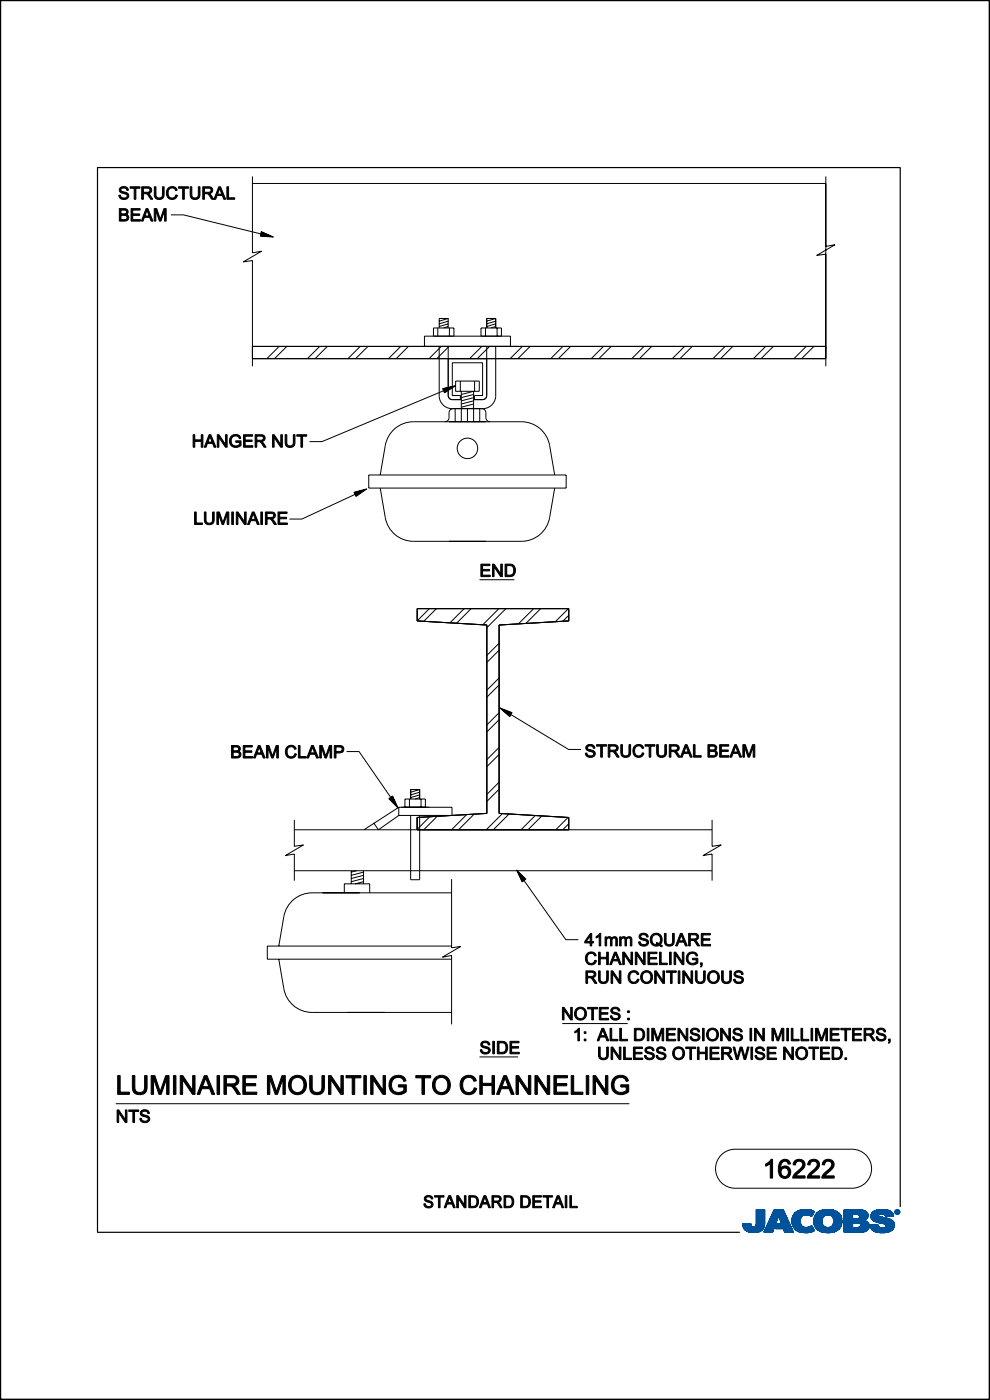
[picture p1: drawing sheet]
<svg xmlns="http://www.w3.org/2000/svg" width="210mm" height="297mm" viewBox="0 0 210 297" stroke-linecap="round" stroke-linejoin="round" font-family="sans-serif">
<path d="M191 256.1v-220.6h-170.3v225.9h136.2M.1 296.6v.3h209.7v-296.8h-209.7v296.8" fill="none" stroke="#000" stroke-width=".25"/>
<g fill="none" stroke="#000" stroke-width=".21">
<path d="M.1 .1h209.8v296.7h-209.8zM53.5 37.4v16.2l2-.3-3.9 2.3 1.9-.3v22.4M53.5 38.9h121.7M175.2 37.4v40.3M36.3 45.6h2.6l17.1 4.2h-.3v-.2l.7 .3-.8-.1v-.4l1.3 .6-1.4-.1v-.6l1.9 .8-2.1-.1 .1-.8 2.6 1.1-2.8-.2 .2-.9M175.2 52.3l1.9-.4-3.9 2.3 2-.3M53.5 73.5h121.7l-.1 2.6h-121.6zM59.2 73.5l-2.6 2.6M60.8 73.5l-2.6 2.6M67.8 73.5l-2.6 2.6M69.4 73.5l-2.6 2.6M76.4 73.5l-2.6 2.6"/>
<path d="M78 73.5l-2.6 2.6M85 73.5l-2.6 2.6M86.6 73.5l-2.6 2.6M90 71.3h18.3v2.2h-18.3zM91.9 71.3v-1.7h4.4v1.7M92.9 69.6v1.7M93.2 73.5v10.7a2.79 2.79 0 0 0 3 2.5M93.6 73.5l-2.6 2.6M95 69.3l-.9 .3M95 68.7l-1.9 .6M95.1 68.1l-2 .6M95.1 73.5v10.4a.87 .87 0 0 0 .8 .9h2"/>
<path d="M95.1 67.6l-1.9 .5M95.1 67.6v2M95.1 67.6h-1.9v2M95.1 76.1h8.1M95.2 73.5l-2.6 2.6M95.3 69.6v1.7M102 71.3v-1.7h4.4v1.7M102.2 73.5l-2.6 2.6M103 69.6v1.7M103.2 73.5v10.4a.87 .87 0 0 1-.8 .9h-1.9M103.8 73.5l-2.6 2.6M105.1 69.3l-1 .3"/>
<path d="M105.1 68.7l-1.9 .6M105.1 68.1l-1.9 .6M105.2 73.5v10.7a2.79 2.79 0 0 1-3.1 2.5M105.2 67.6h-2v2M105.2 67.6v2M105.2 67.6l-2 .5M105.4 69.6l.1 1.7M110.8 73.5l-2.6 2.6M112.4 73.5l-2.6 2.6M119.4 73.5l-2.6 2.6M121 73.5l-2.6 2.6M128 73.5l-2.6 2.6"/>
<path d="M129.6 73.5l-2.6 2.6M136.6 73.5l-2.6 2.6M138.2 73.5l-2.6 2.6M145.2 73.5l-2.6 2.6M146.8 73.5l-2.6 2.6M153.8 73.5l-2.6 2.6M155.4 73.5l-2.6 2.6M162.4 73.5l-2.6 2.6M164 73.5l-2.6 2.6M171 73.5l-2.6 2.6M172.6 73.5l-2.6 2.6M93.9 82.4l.4 .9 2.4-1.5-2.8 .6 .4 .8 1.8-1.2-2.1 .5 .4 .5 1.2-.8-1.4 .3 .2 .4 .8-.5-.8 .2 .1 .2 .3-.2-26.5 11.1h-2.6"/>
<path d="M94.4 89.5a.87 .87 0 0 0 .8-.9v-1a.87 .87 0 0 1 .9-.9h6.1a.87 .87 0 0 1 .9 .9v1a.87 .87 0 0 0 .8 .9M96.6 86.7v2.8M96.6 80.8h5.1v2.2h-5.1zM97.6 80.8v2.2M97.7 84.8v-.9h-1.8v-6.9h6.5v6.9h-1.8v.9M97.9 83v6.5M97.9 83.7l2.6-.7v6.5M99.2 86.7v2.8M100.5 83.7l-2.6 .7M100.5 84.4l-2.6 .6M100.5 85l-2.6 .7M100.5 86.6l-.5 .1"/>
<path d="M100.5 85.7l-2.6 .7M100.7 80.8v2.2M101.8 86.7v2.8M75.1 104.4l.4 .9 2.3-1.6-2.7 .7 .4 .8 1.8-1.3-2.1 .6 .4 .5 1.2-.8-1.4 .3 .2 .4 .7-.5-.7 .2 .1 .2 .2-.2-11.9 5.5h-2.6M78.2 100.8h41.9v2.7h-41.9zM80.7 100.8l1-6.3a6.1 6.1 0 0 1 6-5h22.9a6.1 6.1 0 0 1 6 5l1.1 6.3M80.7 103.5l1 6.3a6.1 6.1 0 0 0 6 5h22.9a6.1 6.1 0 0 0 6-5l1.1-6.3M88.5 129.1h32.1v2.6l-14.7 .9v40l14.7 .8v2.6h-32.1v-2.6l14.8-.8v-40l-14.8-.9zM88.5 131.7l14.8 .9v40l-14.8 .8v2.6M88.5 129.1h32.1v2.6l-14.7 .9v40l14.7 .8v2.6M88.5 129.1v2.6M91.1 129.1l-2.6 2.6"/>
<path d="M92.6 129.1l-2.7 2.7M98.5 129.1l-3.1 3M99.9 129.1l-3.1 3.1M101.7 123h7.4M105.8 129.1l-3.4 3.4M105.9 136.4l-2.6 2.6M105.9 137.9l-2.6 2.6M107.3 129.1l-4 4.1M113.2 129.1l-3.2 3.3M114.7 129.1l-3.2 3.2M120.6 129.1l-2.8 2.8M120.6 130.5l-1.2 1.3"/>
<path d="M73.5 159.4h2.7l7.1 10.3-.2-.2 .1-.1 .3 .7-.6-.6 .3-.3 .6 1.3-1-1 .5-.5 .8 1.9-1.5-1.5 .7-.5 1.1 2.5-1.9-2 .8-.5M105.9 143.8l-2.6 2.6M105.9 151.2l-2.6 2.6M105.9 158.6l-2.6 2.6M105.9 145.3l-2.6 2.6M105.9 152.7l-2.6 2.6M108.1 152l.5-.8-2.6-1 2.1 1.8 .4-.8-2-.7 1.6 1.4 .2-.6-1.4-.5 1.1 .9 .2-.4-.8-.3 .6 .5v-.2l-.2-.1 12.8 7.8h2.7M62.4 176h88.6M62.4 173.9v5.6l2-.3-3.9 2.3 1.9-.3v5.6M84.6 173l-4.3 3-1-1.4M84.6 171.3l-7.4 4.7M84.6 171.3v1.7"/>
<path d="M84.6 171.3h11.3v1.7h-11.3M85.9 171.2v-1.7h4.3v1.7M86.8 169.5l.1 1.7M87.1 173v13.6h1.9v-13.6M89 169.2l-1 .3M89 168.6l-1.9 .6M89 168.1l-1.9 .5M89 167.5h-1.9v2M89 167.5v2M89 167.5l-1.9 .6M89.3 169.5v1.7M91.2 173.3l-2.7 2.6"/>
<path d="M92.7 173.2l-2.8 2.8M99 172.8l-3.2 3.2M100.6 172.7l-3.3 3.3M105.9 165.9l-2.6 2.6M105.9 160l-2.6 2.7M105.9 167.4l-2.6 2.6M106.6 172.6l-3.5 3.4M108 172.7l-3.4 3.3M113.5 173l-3 3M114.9 173.1l-2.9 2.9M120.5 173.4l-2.6 2.6M120.6 174.8l-1.2 1.2"/>
<path d="M151 173.9v5.6l2-.3-3.9 2.3 1.9-.3v5.6M62.4 184.7h88.6M73 189.4v-1.9h5.4v1.9M74.5 184.7v2.8M75.7 184.7l-1.2 .3M77.1 184.7v2.8M77.1 185l-2.6 .7M77.1 185.7l-2.6 .7M77.1 186.4l-2.6 .6M77.2 187l-1.8 .5M95.8 189.4h-29.6a6.1 6.1 0 0 0-6 5.1l-1.1 6.2M95.8 186.5v14.6l1.9-.3-3.8 2.3 1.9-.4v14.6"/>
<path d="M110.8 187.1l.8-.6-2-2 1.2 2.6 .6-.6-1.5-1.5 .9 2 .4-.5-1-1 .6 1.2 .3-.2-.6-.6 .3 .7 .2-.2-.3-.2 9.3 13.1h2.7M59.1 203.5l1.1 6.2a6.1 6.1 0 0 0 6 5.1h29.6M95.8 200.7h-39.1v2.8h39.1M119.3 217.1h13.9M24.6 234.1h108.9M101.7 224.2h8.2M153 245l1.3-.9 1.6-.3h24.8a4.1 4.1 0 0 1 4.2 4.1 4.1 4.1 0 0 1-4.2 4.2h-24.8a4.1 4.1 0 0 1-3.8-2.6 4.1 4.1 0 0 1 .9-4.5z"/>
<circle cx="99.2" cy="95.1" r="2.17"/>
</g>
<g fill="#000" stroke="#000" stroke-width=".21">
<path d="M32.7 39.6h.4v1.6a.71 .71 0 0 0 .7 .8 .71 .71 0 0 0 .7-.8v-1.6h.3v1.6a1.05 1.05 0 0 1-1 1.1 1.05 1.05 0 0 1-1.1-1.1z" fill-rule="evenodd"/>
<path d="M40.3 39.6h.4v1.6a.71 .71 0 0 0 .7 .8 .71 .71 0 0 0 .7-.8v-1.6h.3v1.6a1.05 1.05 0 0 1-1 1.1 1.05 1.05 0 0 1-1.1-1.1z" fill-rule="evenodd"/>
<path d="M25.6 39.8a1.04 1.04 0 0 1 1.6 .6h-.3a.63 .63 0 0 0-.6-.5 .63 .63 0 0 0-.6 .5l.3 .2a1.05 1.05 0 0 1 1.3 1.1 1.11 1.11 0 0 1-1.2 .6 1.11 1.11 0 0 1-.9-.9h.3a.72 .72 0 0 0 .7 .6 .72 .72 0 0 0 .8-.6l-.4-.3a.98 .98 0 0 1-1.2-1.2z" fill-rule="evenodd"/>
<path d="M25.3 44.3v2.6h1a.75 .75 0 0 0 .9-.5 .75 .75 0 0 0-.4-.9 .67 .67 0 0 0 .3-.9 .67 .67 0 0 0-.8-.3zM25.7 44.6h.5a.44 .44 0 0 1 .6 .1 .44 .44 0 0 1-.1 .6l-1 .1zM25.7 45.7h.6a.49 .49 0 0 1 .7 .4 .49 .49 0 0 1-.7 .5h-.6z" fill-rule="evenodd"/>
<path d="M27.8 44.3h1.9v.3h-1.5v.8h1.4v.3h-1.4v.9h1.6v.3h-2z" fill-rule="evenodd"/>
<path d="M27.6 39.6h2.1v.3h-.9v2.4h-.3v-2.4h-.9z" fill-rule="evenodd"/>
<path d="M31 44.3l-1 2.6h.3l.3-.8h1.1l.4 .8h.4l-1.1-2.6zM31.2 44.5l.4 1.3h-.9z" fill-rule="evenodd"/>
<path d="M30.1 39.6v2.7h.3v-1.2h.4a.81 .81 0 0 1 .8 .6l.4 .6h.4l-1-1.2a.74 .74 0 0 0 .8-.9 .74 .74 0 0 0-1-.6zM30.4 39.9h.8a.46 .46 0 0 1 .6 .5 .46 .46 0 0 1-.6 .4h-.8z" fill-rule="evenodd"/>
<path d="M32.7 44.3h.5l.8 2.2 .8-2.2h.4v2.6h-.3v-2.2l-.8 2.2h-.3l-.7-2.2v2.2h-.4z" fill-rule="evenodd"/>
<path d="M35.7 39.9a1.15 1.15 0 0 1 1.9 .4l-.4 .1a.87 .87 0 0 0-1.1-.4 .87 .87 0 0 0-.4 1.1 .82 .82 0 0 0 .7 .9 .82 .82 0 0 0 .9-.7l.3 .1a1.22 1.22 0 0 1-1.5 .9 1.22 1.22 0 0 1-.8-1.6z" fill-rule="evenodd"/>
<path d="M37.9 39.6h2.1v.3h-.9v2.4h-.4v-2.4h-.8z" fill-rule="evenodd"/>
<path d="M43 39.6v2.7h.4v-1.2h.4a.81 .81 0 0 1 .8 .6l.3 .6h.4l-.9-1.2a.74 .74 0 0 0 .7-.9 .74 .74 0 0 0-.9-.6zM43.4 39.9h.8a.46 .46 0 0 1 .6 .5 .46 .46 0 0 1-.7 .4h-.7z" fill-rule="evenodd"/>
<path d="M46.4 39.6l-1 2.7h.4l.2-.8h1.2l.3 .8h.4l-1.1-2.7zM46.6 39.9l.4 1.3h-.9z" fill-rule="evenodd"/>
<path d="M48.1 39.6h.4v2.4h1.3v.3h-1.7z" fill-rule="evenodd"/>
<path d="M41 92.2h.3v1.1h1.4v-1.1h.3v2.7h-.3v-1.3h-1.4v1.3h-.3z" fill-rule="evenodd"/>
<path d="M44.4 92.2l-1.1 2.7h.4l.3-.8h1.1l.3 .8h.4l-1.1-2.7zM44.5 92.5l.5 1.3h-.9z" fill-rule="evenodd"/>
<path d="M46.1 92.2h.3l1.4 2.1v-2.1h.4v2.7h-.4l-1.4-2.1v2.1h-.3z" fill-rule="evenodd"/>
<path d="M49.1 92.5a1.21 1.21 0 0 1 2 .5l-.3 .1a.96 .96 0 0 0-1.4-.5 .96 .96 0 0 0-.3 1.4 1.05 1.05 0 0 0 1.7 .3v-.5h-.8v-.3h1.1v1a1.43 1.43 0 0 1-2.1 0 1.43 1.43 0 0 1 .1-2z" fill-rule="evenodd"/>
<path d="M51.7 92.2h1.9v.3h-1.6v.8h1.5v.4h-1.5v.9h1.6v.3h-1.9z" fill-rule="evenodd"/>
<path d="M54.1 92.2v2.7h.4v-1.2h.4a.81 .81 0 0 1 .8 .6l.3 .6h.4l-.9-1.2a.74 .74 0 0 0 .7-.9 .74 .74 0 0 0-.9-.6zM54.5 92.5h.8a.46 .46 0 0 1 .6 .5 .46 .46 0 0 1-.7 .4h-.7z" fill-rule="evenodd"/>
<path d="M57.8 92.2h.4l1.4 2.1v-2.1h.3v2.7h-.4l-1.4-2.1v2.1h-.3z" fill-rule="evenodd"/>
<path d="M60.5 92.2h.3v1.6a.71 .71 0 0 0 .7 .8 .71 .71 0 0 0 .7-.8v-1.6h.4v1.6a1.05 1.05 0 0 1-1.1 1.1 1.05 1.05 0 0 1-1-1.1z" fill-rule="evenodd"/>
<path d="M63 92.2h2.1v.3h-.9v2.4h-.4v-2.4h-.8z" fill-rule="evenodd"/>
<path d="M41.3 108.6h.3v2.3h1.3v.4h-1.6z" fill-rule="evenodd"/>
<path d="M43.3 108.6h.4v1.5a.71 .71 0 0 0 .7 .9 .71 .71 0 0 0 .7-.9v-1.5h.3v1.5a1.05 1.05 0 0 1-1 1.2 1.05 1.05 0 0 1-1.1-1.2z" fill-rule="evenodd"/>
<path d="M46 108.6h.5l.8 2.3 .8-2.3h.4v2.7h-.3v-2.3l-.8 2.3h-.3l-.8-2.3v2.3h-.3z" fill-rule="evenodd"/>
<path d="M49.2 108.6h.3v2.7h-.3z" fill-rule="evenodd"/>
<path d="M50.1 108.6h.4l1.4 2.1v-2.1h.3v2.7h-.3l-1.4-2.1v2.1h-.4z" fill-rule="evenodd"/>
<path d="M53.5 108.6l-1 2.7h.4l.3-.8h1.1l.3 .8h.4l-1.1-2.7zM53.7 108.9l.5 1.3h-.9z" fill-rule="evenodd"/>
<path d="M55.3 108.6h.4v2.7h-.4z" fill-rule="evenodd"/>
<path d="M56.3 108.6v2.7h.4v-1.2h.4a.81 .81 0 0 1 .7 .6l.4 .6h.4l-.9-1.2a.74 .74 0 0 0 .7-.9 .74 .74 0 0 0-.9-.6zM56.7 108.9h.8a.46 .46 0 0 1 .6 .5 .46 .46 0 0 1-.7 .4h-.7z" fill-rule="evenodd"/>
<path d="M59 108.6h1.9v.3h-1.6v.8h1.5v.3h-1.5v.9h1.7v.4h-2z" fill-rule="evenodd"/>
<path d="M102 119.7h1.9v.3h-1.5v.8h1.4v.3h-1.4v.9h1.6v.3h-2z" fill-rule="evenodd"/>
<path d="M104.5 119.7h.3l1.4 2.1v-2.1h.4v2.6h-.4l-1.4-2.1v2.1h-.3z" fill-rule="evenodd"/>
<path d="M107.1 119.7v2.6h1a1.33 1.33 0 0 0 1.2-1.3 1.33 1.33 0 0 0-1.2-1.3zM107.5 120h.5a1.02 1.02 0 0 1 1 1 1.02 1.02 0 0 1-.9 1h-.6z" fill-rule="evenodd"/>
<path d="M61 158.4a1.15 1.15 0 0 1 1.8 .5l-.3 .1a.87 .87 0 0 0-1.2-.5 .87 .87 0 0 0-.4 1.2 .82 .82 0 0 0 .7 .8 .82 .82 0 0 0 .9-.6l.4 .1a1.22 1.22 0 0 1-1.6 .8 1.22 1.22 0 0 1-.7-1.6z" fill-rule="evenodd"/>
<path d="M124.5 158.1a1.04 1.04 0 0 1 1.7 .6h-.3a.63 .63 0 0 0-.7-.5 .63 .63 0 0 0-.6 .6l.4 .2a1.05 1.05 0 0 1 1.2 1.1 1.11 1.11 0 0 1-1.1 .6 1.11 1.11 0 0 1-.9-.9l.3-.1a.72 .72 0 0 0 .7 .7 .72 .72 0 0 0 .7-.6l-.4-.3a.98 .98 0 0 1-1.1-1.2z" fill-rule="evenodd"/>
<path d="M131.7 158h.3v1.5a.71 .71 0 0 0 .7 .9 .71 .71 0 0 0 .7-.9v-1.5h.4v1.5a1.05 1.05 0 0 1-1.1 1.2 1.05 1.05 0 0 1-1-1.2z" fill-rule="evenodd"/>
<path d="M134.7 158.2a1.15 1.15 0 0 1 1.8 .5l-.3 .1a.87 .87 0 0 0-1.2-.5 .87 .87 0 0 0-.4 1.2 .82 .82 0 0 0 .7 .9 .82 .82 0 0 0 .9-.7l.4 .1a1.22 1.22 0 0 1-1.6 .8 1.22 1.22 0 0 1-.7-1.6z" fill-rule="evenodd"/>
<path d="M139.3 158h.3v1.5a.71 .71 0 0 0 .7 .9 .71 .71 0 0 0 .7-.9v-1.5h.4v1.5a1.05 1.05 0 0 1-1.1 1.2 1.05 1.05 0 0 1-1-1.2z" fill-rule="evenodd"/>
<path d="M49.1 158.2v2.6h1a.75 .75 0 0 0 .9-.5 .75 .75 0 0 0-.4-.9 .67 .67 0 0 0 .3-.9 .67 .67 0 0 0-.8-.3zM49.5 158.5h.5a.44 .44 0 0 1 .5 .1 .44 .44 0 0 1 0 .6l-1 .1zM49.5 159.6h.6a.49 .49 0 0 1 .6 .4 .49 .49 0 0 1-.6 .5h-.6z" fill-rule="evenodd"/>
<path d="M51.6 158.2h1.9v.3h-1.6v.8h1.5v.3h-1.5v.9h1.7v.3h-2z" fill-rule="evenodd"/>
<path d="M54.8 158.2l-1 2.6h.3l.3-.8h1.1l.3 .8h.4l-1-2.6zM55 158.4l.4 1.3h-.9z" fill-rule="evenodd"/>
<path d="M56.5 158.2h.5l.8 2.2 .8-2.2h.4v2.6h-.3v-2.2l-.8 2.2h-.3l-.7-2.2v2.2h-.4z" fill-rule="evenodd"/>
<path d="M63.3 158.2h.3v2.3h1.3v.3h-1.6z" fill-rule="evenodd"/>
<path d="M66.1 158.2l-1 2.6h.3l.3-.8h1.1l.4 .8h.4l-1.1-2.6zM66.3 158.4l.4 1.3h-.9z" fill-rule="evenodd"/>
<path d="M67.8 158.2h.5l.8 2.2 .8-2.2h.5v2.6h-.4v-2.2l-.8 2.2h-.3l-.7-2.2v2.2h-.4z" fill-rule="evenodd"/>
<path d="M70.9 158.2v2.6h.4v-1.1h.6a.81 .81 0 0 0 1-.8 .81 .81 0 0 0-1-.7zM71.3 158.5h.6a.49 .49 0 0 1 .7 .4 .49 .49 0 0 1-.6 .5h-.7z" fill-rule="evenodd"/>
<path d="M126.5 158h2.1v.3h-.8v2.3h-.4v-2.3h-.9z" fill-rule="evenodd"/>
<path d="M129 158v2.6h.4v-1.2h.4a.81 .81 0 0 1 .8 .7l.3 .5h.4l-.9-1.2a.74 .74 0 0 0 .7-.8 .74 .74 0 0 0-.9-.6zM129.4 158.3h.8a.46 .46 0 0 1 .6 .5 .46 .46 0 0 1-.7 .3h-.7z" fill-rule="evenodd"/>
<path d="M136.8 158h2.1v.3h-.9v2.3h-.3v-2.3h-.9z" fill-rule="evenodd"/>
<path d="M142 158v2.6h.3v-1.2h.4a.81 .81 0 0 1 .8 .7l.4 .5h.4l-1-1.2a.74 .74 0 0 0 .8-.8 .74 .74 0 0 0-1-.6zM142.3 158.3h.9a.46 .46 0 0 1 .5 .5 .46 .46 0 0 1-.6 .3h-.8z" fill-rule="evenodd"/>
<path d="M145.4 158l-1.1 2.6h.4l.3-.8h1.1l.3 .8h.4l-1.1-2.6zM145.5 158.3l.5 1.2h-.9z" fill-rule="evenodd"/>
<path d="M147.1 158h.3v2.3h1.3v.3h-1.6z" fill-rule="evenodd"/>
<path d="M150.2 158v2.6h1a.75 .75 0 0 0 .9-.4 .75 .75 0 0 0-.4-1 .67 .67 0 0 0 .3-.8 .67 .67 0 0 0-.8-.4zM150.5 158.3h.5a.44 .44 0 0 1 .6 .1 .44 .44 0 0 1-.1 .6l-1 .1zM150.5 159.4h.6a.49 .49 0 0 1 .7 .4 .49 .49 0 0 1-.6 .5h-.7z" fill-rule="evenodd"/>
<path d="M152.7 158h1.9v.3h-1.6v.8h1.5v.3h-1.5v.9h1.6v.3h-1.9z" fill-rule="evenodd"/>
<path d="M155.8 158l-1 2.6h.4l.3-.8h1.1l.3 .8h.4l-1.1-2.6zM156 158.3l.5 1.2h-.9z" fill-rule="evenodd"/>
<path d="M157.6 158h.5l.8 2.2 .7-2.2h.5v2.6h-.3v-2.2l-.8 2.2h-.3l-.8-2.2v2.2h-.3z" fill-rule="evenodd"/>
<path d="M135.8 198.2a1.04 1.04 0 0 1 1.7 .6h-.3a.63 .63 0 0 0-.7-.5 .63 .63 0 0 0-.6 .5l.4 .2a1.05 1.05 0 0 1 1.2 1.1 1.11 1.11 0 0 1-1.1 .6 1.11 1.11 0 0 1-.9-.9h.3a.72 .72 0 0 0 .7 .6 .72 .72 0 0 0 .7-.6l-.4-.3a.98 .98 0 0 1-1.1-1.2z" fill-rule="evenodd"/>
<path d="M140.9 198h.4v1.5a.71 .71 0 0 0 .7 .9 .71 .71 0 0 0 .7-.9v-1.5h.3v1.6a1.05 1.05 0 0 1-1 1.1 1.05 1.05 0 0 1-1.1-1.1z" fill-rule="evenodd"/>
<path d="M119.3 213.7h.4l1.4 2.1v-2.1h.3v2.7h-.4l-1.4-2.1v2.1h-.3z" fill-rule="evenodd"/>
<path d="M122.2 214a1.34 1.34 0 0 0 0 2.1 1.34 1.34 0 0 0 2-.3 1.33 1.33 0 0 0-.2-1.8 1.33 1.33 0 0 0-1.8 0zM122.5 214.2a.99 .99 0 0 1 1.6 .8 .99 .99 0 0 1-1.6 .8l-.3-.7z" fill-rule="evenodd"/>
<path d="M123.9 218.9v.4h.4v-.4zM123.9 220.4v.4h.4v-.4z" fill-rule="evenodd"/>
<path d="M124.3 206v2.6h.3v-1.2h.4a.81 .81 0 0 1 .8 .7l.4 .5h.4l-.9-1.2a.74 .74 0 0 0 .7-.8 .74 .74 0 0 0-.9-.6zM124.6 206.3h.9a.46 .46 0 0 1 .5 .5 .46 .46 0 0 1-.6 .3h-.8z" fill-rule="evenodd"/>
<path d="M125.2 198l-1.2 1.7v.3h1.2v.7h.3v-.7h.4v-.3h-.4v-1.7zM125.2 198.5v1.2h-.8z" fill-rule="evenodd"/>
<path d="M124.7 213.7h2.1v.3h-.9v2.4h-.4v-2.4h-.8z" fill-rule="evenodd"/>
<path d="M124.6 202.2a1.15 1.15 0 0 1 1.9 .5l-.4 .1a.87 .87 0 0 0-1.1-.5 .87 .87 0 0 0-.4 1.2 .82 .82 0 0 0 .7 .9 .82 .82 0 0 0 .9-.7l.3 .1a1.22 1.22 0 0 1-1.5 .8 1.22 1.22 0 0 1-.8-1.6z" fill-rule="evenodd"/>
<path d="M127 202h.3v1.1h1.4v-1.1h.3v2.6h-.3v-1.2h-1.4v1.2h-.3z" fill-rule="evenodd"/>
<path d="M127.1 213.7h1.9v.3h-1.5v.8h1.4v.3h-1.4v.9h1.6v.4h-2z" fill-rule="evenodd"/>
<path d="M126.5 198.7l.7-.7h.2v2.7h-.3v-2.1l-.6 .4z" fill-rule="evenodd"/>
<path d="M128.4 198.8h.2v.2a.65 .65 0 0 1 1.2 0 .63 .63 0 0 1 .7-.3 .63 .63 0 0 1 .5 .7v1.3h-.4v-1.2a.43 .43 0 0 0-.4-.5 .43 .43 0 0 0-.4 .6v1.1h-.3v-1.3a.44 .44 0 0 0-.6-.4 .44 .44 0 0 0-.2 .7v1h-.3z" fill-rule="evenodd"/>
<path d="M127 206h.3v1.5a.71 .71 0 0 0 .7 .9 .71 .71 0 0 0 .7-.9v-1.5h.3v1.5a1.05 1.05 0 0 1-1 1.2 1.05 1.05 0 0 1-1-1.2z" fill-rule="evenodd"/>
<path d="M130.4 202l-1.1 2.6h.4l.3-.8h1.1l.3 .8h.4l-1.1-2.6zM130.5 202.3l.5 1.3h-.9z" fill-rule="evenodd"/>
<path d="M129.8 213.9a1.04 1.04 0 0 1 1.7 .6h-.3a.63 .63 0 0 0-.7-.5 .63 .63 0 0 0-.6 .5l.4 .2a1.05 1.05 0 0 1 1.2 1.1 1.11 1.11 0 0 1-1.1 .6 1.11 1.11 0 0 1-.9-.9h.3a.72 .72 0 0 0 .7 .6 .72 .72 0 0 0 .7-.6l-.4-.3a.98 .98 0 0 1-1.1-1.2z" fill-rule="evenodd"/>
<path d="M129.6 206h.4l1.4 2v-2h.3v2.6h-.4l-1.3-2.1v2.1h-.4z" fill-rule="evenodd"/>
<path d="M131.4 198.8h.3v.2a.65 .65 0 0 1 1.1 0 .63 .63 0 0 1 .8-.3 .63 .63 0 0 1 .4 .7v1.3h-.3v-1.2a.43 .43 0 0 0-.5-.5 .43 .43 0 0 0-.3 .6v1.1h-.3v-1.3a.44 .44 0 0 0-.6-.4 .44 .44 0 0 0-.2 .7v1h-.4z" fill-rule="evenodd"/>
<path d="M132.1 202h.3l1.4 2.1v-2.1h.4v2.6h-.4l-1.4-2v2h-.3z" fill-rule="evenodd"/>
<path d="M133.1 214.4v.4h.4v-.4zM133.1 216v.4h.4v-.4z" fill-rule="evenodd"/>
<path d="M134.8 202h.3l1.4 2.1v-2.1h.3v2.6h-.3l-1.4-2v2h-.3z" fill-rule="evenodd"/>
<path d="M133.7 206.2a1.15 1.15 0 0 1 1.8 .5l-.3 .1a.87 .87 0 0 0-1.2-.5 .87 .87 0 0 0-.4 1.2 .82 .82 0 0 0 .7 .8 .82 .82 0 0 0 .9-.6l.4 .1a1.22 1.22 0 0 1-1.6 .8 1.22 1.22 0 0 1-.8-1.6z" fill-rule="evenodd"/>
<path d="M136.2 206.3a1.34 1.34 0 0 0 .1 2 1.34 1.34 0 0 0 2-.3 1.33 1.33 0 0 0-.3-1.8 1.33 1.33 0 0 0-1.8 .1zM136.5 206.5a.99 .99 0 0 1 1.6 .8 .99 .99 0 0 1-1.6 .8l-.2-.8z" fill-rule="evenodd"/>
<path d="M137.4 202h2v.3h-1.6v.8h1.5v.3h-1.5v.9h1.6v.3h-2z" fill-rule="evenodd"/>
<path d="M138.9 206h.3l1.4 2v-2h.4v2.6h-.4l-1.4-2.1v2.1h-.3z" fill-rule="evenodd"/>
<path d="M139.9 202h.3v2.3h1.3v.3h-1.6z" fill-rule="evenodd"/>
<path d="M138.4 198.3a1.37 1.37 0 0 0-.3 1.8 1.37 1.37 0 0 0 1.7 .4l.6 .4 .1-.3-.4-.2a1.36 1.36 0 0 0 .1-1.9 1.36 1.36 0 0 0-1.8-.2zM138.5 198.5a1.01 1.01 0 0 1 1.4 .1 1.01 1.01 0 0 1 .1 1.4l-.2 .2-.5-.3-.1 .3 .3 .1a1.03 1.03 0 0 1-1.1-.3 1.03 1.03 0 0 1 0-1.2z" fill-rule="evenodd"/>
<path d="M142 202h.4v2.6h-.4z" fill-rule="evenodd"/>
<path d="M141.3 206h2.1v.3h-.8v2.3h-.4v-2.3h-.9z" fill-rule="evenodd"/>
<path d="M143 202h.3l1.4 2.1v-2.1h.4v2.6h-.4l-1.4-2v2h-.3z" fill-rule="evenodd"/>
<path d="M144.3 198l-1 2.7h.4l.3-.8h1.1l.3 .8h.4l-1.1-2.7zM144.5 198.3l.5 1.3h-.9z" fill-rule="evenodd"/>
<path d="M143.9 206h.3v2.6h-.3z" fill-rule="evenodd"/>
<path d="M144.8 206h.4l1.4 2v-2h.3v2.6h-.3l-1.4-2.1v2.1h-.4z" fill-rule="evenodd"/>
<path d="M146.1 198v2.7h.3v-1.2h.4a.81 .81 0 0 1 .8 .6l.4 .6h.4l-1-1.2a.74 .74 0 0 0 .8-.9 .74 .74 0 0 0-.9-.6zM146.4 198.3h.9a.46 .46 0 0 1 .5 .5 .46 .46 0 0 1-.6 .4h-.8z" fill-rule="evenodd"/>
<path d="M146.7 218.3a1.04 1.04 0 0 1 1.7 .6h-.3a.63 .63 0 0 0-.7-.5 .63 .63 0 0 0-.6 .5l.4 .3a1.05 1.05 0 0 1 1.2 1.1 1.11 1.11 0 0 1-1.1 .5 1.11 1.11 0 0 1-.9-.8l.3-.1a.72 .72 0 0 0 .7 .6 .72 .72 0 0 0 .7-.5l-.4-.3a.98 .98 0 0 1-1.1-1.2z" fill-rule="evenodd"/>
<path d="M146 202.2a1.21 1.21 0 0 1 2 .5l-.3 .1a.96 .96 0 0 0-1.4-.4 .96 .96 0 0 0-.3 1.3 1.05 1.05 0 0 0 1.7 .4v-.5h-.8v-.3h1.1v1a1.43 1.43 0 0 1-2.1 0 1.43 1.43 0 0 1 .1-2.1z" fill-rule="evenodd"/>
<path d="M148.6 204.3h.4l-.1 .5-.2 .4-.1-.2 .2-.4h-.2z" fill-rule="evenodd"/>
<path d="M148.8 198h1.9v.3h-1.6v.8h1.5v.4h-1.5v.9h1.6v.3h-1.9z" fill-rule="evenodd"/>
<path d="M147.5 206h.4v1.5a.71 .71 0 0 0 .7 .9 .71 .71 0 0 0 .6-.9v-1.5h.4v1.5a1.05 1.05 0 0 1-1 1.2 1.05 1.05 0 0 1-1.1-1.2z" fill-rule="evenodd"/>
<path d="M150.2 218.5a1.34 1.34 0 0 0 .1 2 1.34 1.34 0 0 0 1.9-.3 1.33 1.33 0 0 0-.2-1.8 1.33 1.33 0 0 0-1.8 .1zM150.5 218.7a.99 .99 0 0 1 1.6 .8 .99 .99 0 0 1-1.6 .8l-.3-.8z" fill-rule="evenodd"/>
<path d="M150.4 206.3a1.34 1.34 0 0 0 0 2 1.34 1.34 0 0 0 2-.3 1.33 1.33 0 0 0-.2-1.8 1.33 1.33 0 0 0-1.8 .1zM150.7 206.5a.99 .99 0 0 1 1.6 .8 .99 .99 0 0 1-1.6 .8l-.3-.8z" fill-rule="evenodd"/>
<path d="M153.1 206h.3v1.5a.71 .71 0 0 0 .7 .9 .71 .71 0 0 0 .7-.9v-1.5h.3v1.5a1.05 1.05 0 0 1-1 1.2 1.05 1.05 0 0 1-1-1.2z" fill-rule="evenodd"/>
<path d="M155.8 218.3a1.04 1.04 0 0 1 1.6 .6h-.3a.63 .63 0 0 0-.6-.5 .63 .63 0 0 0-.6 .5l.3 .3a1.05 1.05 0 0 1 1.3 1.1 1.11 1.11 0 0 1-1.2 .5 1.11 1.11 0 0 1-.9-.8l.3-.1a.72 .72 0 0 0 .7 .6 .72 .72 0 0 0 .8-.5l-.4-.3a.98 .98 0 0 1-1.2-1.2z" fill-rule="evenodd"/>
<path d="M156 206.1a1.04 1.04 0 0 1 1.6 .6h-.3a.63 .63 0 0 0-.6-.5 .63 .63 0 0 0-.6 .6l.3 .2a1.05 1.05 0 0 1 1.3 1.1 1.11 1.11 0 0 1-1.2 .6 1.11 1.11 0 0 1-.9-.9l.3-.1a.72 .72 0 0 0 .7 .6 .72 .72 0 0 0 .8-.5l-.4-.3a.98 .98 0 0 1-1.2-1.2z" fill-rule="evenodd"/>
<path d="M186.2 218.3a1.04 1.04 0 0 1 1.7 .6h-.4a.63 .63 0 0 0-.6-.5 .63 .63 0 0 0-.6 .5l.4 .3a1.05 1.05 0 0 1 1.2 1.1 1.11 1.11 0 0 1-1.1 .5 1.11 1.11 0 0 1-1-.8l.4-.1a.72 .72 0 0 0 .7 .6 .72 .72 0 0 0 .7-.5l-.4-.3a.98 .98 0 0 1-1.2-1.2z" fill-rule="evenodd"/>
<path d="M24.8 235.5h.4l1.4 2.1v-2.1h.3v2.6h-.3l-1.4-2.1v2.1h-.4z" fill-rule="evenodd"/>
<path d="M25 228.2h.5v3.5h1.9v.5h-2.4z" fill-rule="evenodd"/>
<path d="M27.3 235.5h2.1v.3h-.9v2.3h-.3v-2.3h-.9z" fill-rule="evenodd"/>
<path d="M30 235.6a1.04 1.04 0 0 1 1.7 .6h-.3a.63 .63 0 0 0-.7-.5 .63 .63 0 0 0-.6 .6l.4 .2a1.05 1.05 0 0 1 1.2 1.1 1.11 1.11 0 0 1-1.1 .6 1.11 1.11 0 0 1-.9-.9l.3-.1a.72 .72 0 0 0 .7 .7 .72 .72 0 0 0 .7-.6l-.4-.3a.98 .98 0 0 1-1.1-1.2z" fill-rule="evenodd"/>
<path d="M28.1 228.2h.5v2.3a1.06 1.06 0 0 0 1 1.3 1.06 1.06 0 0 0 1.1-1.3v-2.3h.5v2.3a1.57 1.57 0 0 1-1.6 1.7 1.57 1.57 0 0 1-1.5-1.7z" fill-rule="evenodd"/>
<path d="M32.1 228.2h.8l1.1 3.4 1.1-3.4h.8v4h-.5v-3.4l-1.2 3.4h-.5l-1.1-3.4v3.4h-.5z" fill-rule="evenodd"/>
<path d="M36.8 228.2h.5v4h-.5z" fill-rule="evenodd"/>
<path d="M38.2 228.2h.6l2.1 3.1v-3.1h.5v4h-.6l-2.1-3.2v3.2h-.5z" fill-rule="evenodd"/>
<path d="M43.3 228.2l-1.5 4h.6l.4-1.2h1.7l.4 1.2h.6l-1.6-4zM43.6 228.6l.7 1.9h-1.3z" fill-rule="evenodd"/>
<path d="M46 228.2h.6v4h-.6z" fill-rule="evenodd"/>
<path d="M47.5 228.2v4h.5v-1.8h.6a1.22 1.22 0 0 1 1.2 .9l.5 .9h.7l-.8-1.3-.6-.5a1.1 1.1 0 0 0 1.1-1.3 1.1 1.1 0 0 0-1.4-.9zM48 228.6h1.3a.7 .7 0 0 1 .8 .8 .7 .7 0 0 1-.9 .5h-1.2z" fill-rule="evenodd"/>
<path d="M51.5 228.2h2.9v.5h-2.4v1.2h2.2v.4h-2.2v1.4h2.5v.5h-3z" fill-rule="evenodd"/>
<path d="M56.7 228.2h.8l1.2 3.4 1.1-3.4h.7v4h-.5v-3.4l-1.1 3.4h-.5l-1.2-3.4v3.4h-.5z" fill-rule="evenodd"/>
<path d="M61.7 228.7a2.05 2.05 0 0 0-.3 2.5 2.05 2.05 0 0 0 2.4 .9 2.03 2.03 0 0 0 1-2.9 2.03 2.03 0 0 0-3.1-.5zM62.2 229a1.43 1.43 0 0 1 1.7-.2 1.43 1.43 0 0 1 .5 1.7 1.4 1.4 0 0 1-1.7 1.2 1.4 1.4 0 0 1-.9-1.9z" fill-rule="evenodd"/>
<path d="M65.7 228.2h.5v2.3a1.06 1.06 0 0 0 1.1 1.3 1.06 1.06 0 0 0 1-1.3v-2.3h.5v2.3a1.57 1.57 0 0 1-1.5 1.7 1.57 1.57 0 0 1-1.6-1.7z" fill-rule="evenodd"/>
<path d="M69.7 228.2h.5l2.1 3.1v-3.1h.5v4h-.5l-2.1-3.2v3.2h-.5z" fill-rule="evenodd"/>
<path d="M73.4 228.2h3.2v.5h-1.4v3.5h-.5v-3.5h-1.3z" fill-rule="evenodd"/>
<path d="M77.2 228.2h.5v4h-.5z" fill-rule="evenodd"/>
<path d="M78.6 228.2h.6l2.1 3.1v-3.1h.5v4h-.6l-2.1-3.2v3.2h-.5z" fill-rule="evenodd"/>
<path d="M83 228.7a1.85 1.85 0 0 1 3.1 .6l-.5 .1a1.39 1.39 0 0 0-1.8-.7 1.39 1.39 0 0 0-.7 1.8 1.55 1.55 0 0 0 2.6 .8v-.7h-1.2v-.5h1.7v1.5a2.15 2.15 0 0 1-3.1 .1 2.15 2.15 0 0 1-.1-3z" fill-rule="evenodd"/>
<path d="M88.2 228.2h3.2v.5h-1.4v3.5h-.5v-3.5h-1.3z" fill-rule="evenodd"/>
<path d="M92.3 228.7a2.05 2.05 0 0 0-.4 2.5 2.05 2.05 0 0 0 2.5 .9 2.03 2.03 0 0 0 .9-2.9 2.03 2.03 0 0 0-3-.5zM92.7 229a1.43 1.43 0 0 1 1.8-.2 1.43 1.43 0 0 1 .5 1.7 1.4 1.4 0 0 1-1.8 1.2 1.4 1.4 0 0 1-.9-1.9z" fill-rule="evenodd"/>
<path d="M98.1 228.7a1.74 1.74 0 0 1 2.9 .6l-.5 .1a1.25 1.25 0 0 0-1.5-.8 1.25 1.25 0 0 0-.9 1.5 1.26 1.26 0 0 0 .9 1.6 1.26 1.26 0 0 0 1.6-.9l.5 .1a1.83 1.83 0 0 1-2.3 1.2 1.83 1.83 0 0 1-1.2-2.3z" fill-rule="evenodd"/>
<path d="M101.8 228.2h.5v1.6h2.1v-1.6h.5v4h-.5v-1.9h-2.1v1.9h-.5z" fill-rule="evenodd"/>
<path d="M102.2 221.1a1.04 1.04 0 0 1 1.7 .6h-.3a.63 .63 0 0 0-.6-.5 .63 .63 0 0 0-.7 .5l.4 .2a1.05 1.05 0 0 1 1.3 1.1 1.11 1.11 0 0 1-1.2 .6 1.11 1.11 0 0 1-.9-.9h.3a.72 .72 0 0 0 .7 .6 .72 .72 0 0 0 .7-.6l-.4-.3a.98 .98 0 0 1-1.1-1.2z" fill-rule="evenodd"/>
<path d="M104.5 220.9h.4v2.7h-.4z" fill-rule="evenodd"/>
<path d="M106.9 228.2l-1.6 4h.6l.4-1.2h1.7l.4 1.2h.6l-1.6-4zM107.1 228.6l.7 1.9h-1.3z" fill-rule="evenodd"/>
<path d="M105.5 220.9v2.7h1a1.33 1.33 0 0 0 1.2-1.4 1.33 1.33 0 0 0-1.3-1.3zM105.8 221.2h.6a1.02 1.02 0 0 1 .9 1 1.02 1.02 0 0 1-.9 1h-.6z" fill-rule="evenodd"/>
<path d="M108.2 220.9h1.9v.3h-1.6v.8h1.5v.3h-1.5v.9h1.7v.4h-2z" fill-rule="evenodd"/>
<path d="M109.5 228.2h.5l2.1 3.1v-3.1h.5v4h-.5l-2.1-3.2v3.2h-.5z" fill-rule="evenodd"/>
<path d="M113.5 228.2h.5l2.1 3.1v-3.1h.5v4h-.5l-2.1-3.2v3.2h-.5z" fill-rule="evenodd"/>
<path d="M117.5 228.2h2.9v.5h-2.4v1.2h2.2v.4h-2.2v1.4h2.5v.5h-3z" fill-rule="evenodd"/>
<path d="M121.2 228.2h.5v3.5h1.9v.5h-2.4z" fill-rule="evenodd"/>
<path d="M121.9 218.8l.8-.7h.2v2.7h-.3v-2.1l-.7 .4z" fill-rule="evenodd"/>
<path d="M124.4 228.2h.5v4h-.5z" fill-rule="evenodd"/>
<path d="M125.8 228.2h.5l2.1 3.1v-3.1h.5v4h-.5l-2.1-3.2v3.2h-.5z" fill-rule="evenodd"/>
<path d="M127.7 218.2l-1 2.6h.3l.3-.8h1.1l.3 .8h.4l-1-2.6zM127.9 218.4l.4 1.3h-.9z" fill-rule="evenodd"/>
<path d="M127 222.1h.3v1.6a.71 .71 0 0 0 .7 .8 .71 .71 0 0 0 .7-.8v-1.6h.3v1.6a1.05 1.05 0 0 1-1 1.1 1.05 1.05 0 0 1-1-1.1z" fill-rule="evenodd"/>
<path d="M129.4 218.2h.4v2.3h1.3v.3h-1.7z" fill-rule="evenodd"/>
<path d="M129.6 222.1h.4l1.4 2.1v-2.1h.3v2.7h-.3l-1.4-2.1v2.1h-.4z" fill-rule="evenodd"/>
<path d="M131.5 218.2h.3v2.3h1.3v.3h-1.6z" fill-rule="evenodd"/>
<path d="M130.2 228.7a1.85 1.85 0 0 1 3.1 .6l-.5 .1a1.39 1.39 0 0 0-1.8-.7 1.39 1.39 0 0 0-.7 1.8 1.55 1.55 0 0 0 2.5 .8v-.7h-1.1v-.5h1.7v1.5a2.15 2.15 0 0 1-3.1 .1 2.15 2.15 0 0 1-.1-3z" fill-rule="evenodd"/>
<path d="M132.3 222.1h.3v2.4h1.3v.3h-1.6z" fill-rule="evenodd"/>
<path d="M134.4 222.1h1.9v.3h-1.6v.8h1.5v.4h-1.5v.9h1.6v.3h-1.9z" fill-rule="evenodd"/>
<path d="M134.6 218.2v2.6h.9a1.33 1.33 0 0 0 1.3-1.3 1.33 1.33 0 0 0-1.3-1.3zM134.9 218.5h.6a1.02 1.02 0 0 1 .9 1 1.02 1.02 0 0 1-.9 1h-.6z" fill-rule="evenodd"/>
<path d="M137.1 222.3a1.04 1.04 0 0 1 1.6 .6h-.3a.63 .63 0 0 0-.6-.5 .63 .63 0 0 0-.6 .5l.3 .2a1.05 1.05 0 0 1 1.3 1.1 1.11 1.11 0 0 1-1.2 .6 1.11 1.11 0 0 1-.9-.9h.3a.72 .72 0 0 0 .7 .6 .72 .72 0 0 0 .8-.6l-.4-.3a.98 .98 0 0 1-1.2-1.2z" fill-rule="evenodd"/>
<path d="M137.3 218.2h.3v2.6h-.3z" fill-rule="evenodd"/>
<path d="M138.3 218.2h.5l.7 2.2 .8-2.2h.5v2.6h-.4v-2.2l-.7 2.2h-.3l-.8-2.3v2.3h-.3z" fill-rule="evenodd"/>
<path d="M139.5 222.3a1.04 1.04 0 0 1 1.7 .6h-.3a.63 .63 0 0 0-.7-.5 .63 .63 0 0 0-.6 .5l.4 .2a1.05 1.05 0 0 1 1.2 1.1 1.11 1.11 0 0 1-1.1 .6 1.11 1.11 0 0 1-.9-.9h.3a.72 .72 0 0 0 .7 .6 .72 .72 0 0 0 .7-.6l-.4-.3a.98 .98 0 0 1-1.1-1.2z" fill-rule="evenodd"/>
<path d="M141.4 218.2h1.9v.3h-1.6v.8h1.5v.3h-1.5v.9h1.6v.3h-1.9z" fill-rule="evenodd"/>
<path d="M143 222.5a1.34 1.34 0 0 0 .1 2 1.34 1.34 0 0 0 2-.3 1.33 1.33 0 0 0-.3-1.8 1.33 1.33 0 0 0-1.8 .1zM143.3 222.6a.99 .99 0 0 1 1.6 .9 .99 .99 0 0 1-1.6 .7l-.3-.7z" fill-rule="evenodd"/>
<path d="M143.8 218.2h.4l1.4 2v-2h.3v2.6h-.4l-1.4-2.1v2.1h-.3z" fill-rule="evenodd"/>
<path d="M145.5 222.1h2.1v.3h-.9v2.4h-.4v-2.4h-.8z" fill-rule="evenodd"/>
<path d="M147.9 222.1h.4v1.1h1.4v-1.1h.3v2.7h-.3v-1.3h-1.4v1.3h-.4z" fill-rule="evenodd"/>
<path d="M149 218.2h.4v2.6h-.4z" fill-rule="evenodd"/>
<path d="M150.6 222.1h1.9v.3h-1.5v.8h1.4v.4h-1.4v.9h1.6v.3h-2z" fill-rule="evenodd"/>
<path d="M152.9 218.2h.3l1.4 2v-2h.3v2.6h-.3l-1.4-2.1v2.1h-.3z" fill-rule="evenodd"/>
<path d="M153.1 222.1v2.7h.3v-1.2h.4a.81 .81 0 0 1 .8 .6l.4 .6h.4l-1-1.2a.74 .74 0 0 0 .8-.9 .74 .74 0 0 0-1-.6zM153.4 222.4h.9a.46 .46 0 0 1 .5 .5 .46 .46 0 0 1-.6 .4h-.8z" fill-rule="evenodd"/>
<path d="M155.5 222.1h.4l.5 2.3 .6-2.3h.4l.6 2.3 .5-2.3h.4l-.7 2.7h-.4l-.6-2.4-.6 2.4h-.4z" fill-rule="evenodd"/>
<path d="M159.1 218.2h.3v2.6h-.3z" fill-rule="evenodd"/>
<path d="M159.3 222.1h.3v2.7h-.3z" fill-rule="evenodd"/>
<path d="M160.1 218.2h.3l1.4 2v-2h.3v2.6h-.3l-1.4-2.1v2.1h-.3z" fill-rule="evenodd"/>
<path d="M160.5 222.3a1.04 1.04 0 0 1 1.7 .6h-.4a.63 .63 0 0 0-.6-.5 .63 .63 0 0 0-.6 .5l.4 .2a1.05 1.05 0 0 1 1.2 1.1 1.11 1.11 0 0 1-1.1 .6 1.11 1.11 0 0 1-1-.9h.4a.72 .72 0 0 0 .7 .6 .72 .72 0 0 0 .7-.6l-.4-.3a.98 .98 0 0 1-1.2-1.2z" fill-rule="evenodd"/>
<path d="M162.7 222.1h1.9v.3h-1.5v.8h1.5v.4h-1.5v.9h1.6v.3h-2z" fill-rule="evenodd"/>
<path d="M163.7 218.2h.6l.7 2.2 .8-2.2h.5v2.6h-.4v-2.2l-.7 2.2h-.4l-.7-2.3v2.3h-.4z" fill-rule="evenodd"/>
<path d="M166.2 222.1h.4l1.4 2.1v-2.1h.3v2.7h-.4l-1.3-2.1v2.1h-.4z" fill-rule="evenodd"/>
<path d="M166.9 218.2h.3v2.6h-.3z" fill-rule="evenodd"/>
<path d="M167.8 218.2h.4v2.3h1.3v.3h-1.7z" fill-rule="evenodd"/>
<path d="M169.1 222.5a1.34 1.34 0 0 0 .1 2 1.34 1.34 0 0 0 2-.3 1.33 1.33 0 0 0-.3-1.8 1.33 1.33 0 0 0-1.8 .1zM169.4 222.6a.99 .99 0 0 1 1.6 .9 .99 .99 0 0 1-1.6 .7l-.3-.7z" fill-rule="evenodd"/>
<path d="M169.9 218.2h.4v2.3h1.3v.3h-1.7z" fill-rule="evenodd"/>
<path d="M172 218.2h.4v2.6h-.4z" fill-rule="evenodd"/>
<path d="M171.6 222.1h2.1v.3h-.9v2.4h-.4v-2.4h-.8z" fill-rule="evenodd"/>
<path d="M173 218.2h.5l.8 2.2 .8-2.2h.4v2.6h-.3v-2.2l-.8 2.2h-.3l-.8-2.3v2.3h-.3z" fill-rule="evenodd"/>
<path d="M174 222.1h2v.3h-1.6v.8h1.5v.4h-1.5v.9h1.6v.3h-2z" fill-rule="evenodd"/>
<path d="M176.1 218.2h1.9v.3h-1.6v.8h1.5v.3h-1.5v.9h1.7v.3h-2z" fill-rule="evenodd"/>
<path d="M176.5 222.1v2.7h1a1.33 1.33 0 0 0 1.2-1.4 1.33 1.33 0 0 0-1.3-1.3zM176.8 222.4h.6a1.02 1.02 0 0 1 .9 1 1.02 1.02 0 0 1-.9 1.1h-.6z" fill-rule="evenodd"/>
<path d="M179.2 224.4h.4v.4h-.4z" fill-rule="evenodd"/>
<path d="M178.4 218.2h2.1v.3h-.9v2.3h-.4v-2.3h-.8z" fill-rule="evenodd"/>
<path d="M180.8 218.2h1.9v.3h-1.5v.8h1.4v.3h-1.4v.9h1.6v.3h-2z" fill-rule="evenodd"/>
<path d="M183.3 218.2v2.6h.3v-1.2h.4a.81 .81 0 0 1 .8 .7l.4 .5h.4l-.9-1.2a.74 .74 0 0 0 .7-.8 .74 .74 0 0 0-.9-.6zM183.6 218.4h.9a.46 .46 0 0 1 .5 .5 .46 .46 0 0 1-.6 .4h-.8z" fill-rule="evenodd"/>
<path d="M188.5 220.4h.3v.6l-.3 .3-.1-.1 .3-.4h-.2z" fill-rule="evenodd"/>
<path d="M90.2 253.8a.99 .99 0 0 1 1.6 .5h-.3a.53 .53 0 0 0-.6-.5 .53 .53 0 0 0-.5 .7l1 .4a.79 .79 0 0 1 .3 1.1 .79 .79 0 0 1-1.1 .2l-.6-.4-.1-.4h.3a.61 .61 0 0 0 .7 .6 .61 .61 0 0 0 .6-.7l-.9-.3a.65 .65 0 0 1-.6-.5 .65 .65 0 0 1 .2-.7z" fill-rule="evenodd"/>
<path d="M92.2 253.7h2v.3h-.9v2.2h-.3v-2.2h-.8z" fill-rule="evenodd"/>
<path d="M95.2 253.7h.4l1 2.5h-.4l-.3-.8h-1l-.3 .8h-.4zM95.4 254l-.4 1.1h.8z" fill-rule="evenodd"/>
<path d="M96.9 253.7h.3l1.3 1.9v-1.9h.4v2.5h-.4l-1.3-1.9v1.9h-.3z" fill-rule="evenodd"/>
<path d="M99.4 253.7a1.72 1.72 0 0 1 1.9 .4 1.31 1.31 0 0 1 .2 1.3 1.31 1.31 0 0 1-1.2 .8h-.9zM99.8 254v1.9a1.04 1.04 0 0 0 1.4-1 1.04 1.04 0 0 0-1.4-.9z" fill-rule="evenodd"/>
<path d="M102.7 253.7h.4l.9 2.5h-.3l-.3-.8h-1.1l-.3 .8h-.3zM102.9 254l-.5 1.1h.9z" fill-rule="evenodd"/>
<path d="M104.4 253.7a2.43 2.43 0 0 1 1.7 .1l.2 .3a.69 .69 0 0 1-.7 .9l.9 1.2h-.4l-.5-.9-.5-.2h-.4v1.1h-.3zM104.7 254v.8h.7a.43 .43 0 0 0 .6-.4 .43 .43 0 0 0-.5-.4z" fill-rule="evenodd"/>
<path d="M106.9 253.7a1.72 1.72 0 0 1 1.9 .4 1.31 1.31 0 0 1 .2 1.3 1.31 1.31 0 0 1-1.2 .8h-.9zM107.3 254v1.9a1.04 1.04 0 0 0 1.3-1 1.04 1.04 0 0 0-1.3-.9z" fill-rule="evenodd"/>
<path d="M110.5 253.7a1.72 1.72 0 0 1 1.8 .4 1.31 1.31 0 0 1 .2 1.3 1.31 1.31 0 0 1-1.1 .8h-.9zM110.8 254v1.9a1.04 1.04 0 0 0 1.4-1 1.04 1.04 0 0 0-1.4-.9z" fill-rule="evenodd"/>
<path d="M113 253.7h1.8v.3h-1.4v.7h1.3v.3h-1.3v.9h1.5v.3h-1.9z" fill-rule="evenodd"/>
<path d="M115.2 253.7h2v.3h-.8v2.2h-.4v-2.2h-.8z" fill-rule="evenodd"/>
<path d="M118.2 253.7h.4l1 2.5h-.4l-.3-.8h-1l-.3 .8h-.4zM118.4 254l-.4 1.1h.8z" fill-rule="evenodd"/>
<path d="M119.9 253.7h.3v2.5h-.3z" fill-rule="evenodd"/>
<path d="M120.9 253.7h.3v2.2h1.3v.3h-1.6z" fill-rule="evenodd"/>
<path d="M162.4 246.9l.7-.4 .5-.6h.3v4h-.5v-3.1l-1 .6z" fill-rule="evenodd"/>
<path d="M165.5 246.4a3 3 0 0 0 .2 3.3 1.28 1.28 0 0 0 2-.8 1.28 1.28 0 0 0-1.7-1.4l-.4 .4a1.12 1.12 0 0 1 1.1-1.5l.3 .1 .2 .5 .5-.1a1.19 1.19 0 0 0-.9-.9 1.19 1.19 0 0 0-1.3 .4zM165.9 248a.83 .83 0 0 1 1.3 .6 .83 .83 0 0 1-1.2 .8 1.04 1.04 0 0 1-.1-1.4z" fill-rule="evenodd"/>
<path d="M168.6 246.2a1.27 1.27 0 0 1 2 .2 1.27 1.27 0 0 1-.6 1.9l-1.2 1.2h2v.4h-2.7a3.1 3.1 0 0 1 1.6-1.9 .84 .84 0 0 0 .6-.9 .84 .84 0 0 0-.8-.8l-.5 .3-.3 .5h-.5z" fill-rule="evenodd"/>
<path d="M171.7 246.2a1.27 1.27 0 0 1 2 .2 1.27 1.27 0 0 1-.6 1.9l-1.2 1.2h2v.4h-2.7a3.1 3.1 0 0 1 1.6-1.9 .84 .84 0 0 0 .6-.9 .84 .84 0 0 0-.8-.8l-.6 .3-.2 .5h-.5z" fill-rule="evenodd"/>
<path d="M174.8 246.2a1.27 1.27 0 0 1 1.9 .2 1.27 1.27 0 0 1-.5 1.9l-1.2 1.2h1.9v.4h-2.6a3.1 3.1 0 0 1 1.6-1.9 .84 .84 0 0 0 .5-.9 .84 .84 0 0 0-.7-.8l-.6 .3-.2 .5h-.5z" fill-rule="evenodd"/>
</g>
<g fill="none" stroke="#00529a" stroke-width=".21">
<path d="M157.5 259.7l.2 .7M157.5 259.7h1.8M157.5 259.7l1.8 .1M157.6 259.8h1.7M157.6 259.8l1.7 .1M157.6 259.9h1.7M157.6 259.9l1.7 .1M157.6 260h1.7M157.8 259.7h1.5M159.3 259.6v.3M159.3 259.6l-1.8 .1M159.3 259.6h-.4"/>
<path d="M159.3 259.9a.57 .57 0 0 0 1 .3M160.4 259.9l-.1 .3M160.4 259.6v.3M160.4 256.6h1.8v2.7M160.4 258.5h1.8M160.4 256.6h1.8M160.4 256.6v3M160.4 257.4h1.8M160.4 256.8h1.8M160.4 256.7h1.8M160.4 256.9h1.8M160.4 257h1.8"/>
<path d="M160.4 257.1h1.8M160.4 257.2h1.8M160.4 257.3h1.8M160.4 257.5h1.8M160.4 257.6h1.8M160.4 257.7h1.8M160.4 257.8h1.8M160.4 257.9h1.8M160.4 258h1.8M160.4 258.1h1.8M160.4 258.2h1.8M160.4 258.3h1.8"/>
<path d="M160.4 258.4h1.8M160.4 258.6h1.8M160.4 258.7h1.8M160.4 258.8h1.8M160.4 258.9h1.8M160.4 259h1.8M160.4 259.1h1.8M160.4 259.2h1.8M160.4 259.3h1.8M160.4 259.4h1.8M162.1 260h-1.8M162.2 259.9l-1.8 .1"/>
<path d="M162.2 259.9h-1.8M162.2 259.8l-.1 .3M162.2 259.8l-1.8 .1M162.2 259.8h-1.8M162.2 259.7l-1.8 .1M162.2 259.7h-1.8M162.2 259.6l-1.8 .1M162.2 259.6h-1.8M162.2 259.5l-1.8 .1M162.2 259.3v.5M162.2 259.3v-2.7h-1.8v3M162.2 258.9l-1.8 .1"/>
<path d="M162.2 257h-1.8M162.2 259.5h-1.8M162.2 259.4h-1.8M163.6 258h3.2M163.6 258h3.1M163.6 257.9h3.1M163.7 257.9h3M163.7 257.8h3M163.7 257.7h2.9M163.8 257.6h2.8M163.8 257.5h2.8M163.8 257.5h2.7"/>
<path d="M163.9 257.4h2.6M163.9 257.3h2.6M163.9 257.3h2.5M164 257.2h2.4M164 257.1h2.4M164 257.1h2.3M164.1 257h2.2M164.1 256.9h2.2M164.1 256.8h2.1M164.2 256.8h2M164.2 256.7h2M164.2 256.7h2l2.1 4.7h-1.8l-.3-.8h-1.7l.4-1h.9l-.6-1.7-1.3 3.5h-1.9z"/>
<path d="M164.4 260h-1.7M164.4 259.9l-1.7 .1M164.4 259.9h-1.7M164.4 259.8l-1.7 .1M164.5 259.8h-1.7M164.5 259.7l-1.7 .1M164.5 259.7h-1.7M164.5 259.6l-1.7 .1M164.5 259.6h-1.6M164.6 259.5h-1.7M164.6 259.4h-1.7M164.6 259.3l-1.6 .1"/>
<path d="M164.6 259.3h-1.6M164.7 259.2l-1.7 .1M164.7 259.2h-1.7M164.7 259.1l-1.6 .1M164.7 260h3M164.7 259.1h-1.6M164.7 259.9h2.9M164.7 259l-1.6 .1M164.8 259.9h2.8M164.8 259h-1.7M164.8 259.8h2.8M164.8 258.9l-1.6 .1"/>
<path d="M164.8 258.9h-1.6M164.8 259.7h2.7M164.8 258.8l-1.6 .1M164.8 258.8h-1.6M164.9 258.7l-1.6 .1M164.9 258.7h-1.6M164.9 258.6l-1.6 .1M164.9 258.6h-1.6M164.9 258.5h-1.5M165 258.4l-1.6 .1M165 258.4h-1.6M165 258.3l-1.6 .1"/>
<path d="M165 258.3h-1.6M165 258.2l-1.5 .1M165.1 258.2h-1.6M165.1 258.1l-1.6 .1M165.1 258.1h-1.6M165.1 258l-1.5 .1M165.2 257.9l.6 1.7h-.9l-.4 1 3.5 .1M165.2 257.9l.6 1.7M165.2 258l1.6 .1M165.2 258.1h1.6M165.2 258.1l1.6 .1M165.3 258.2h1.6"/>
<path d="M165.3 258.2l1.6 .1M165.3 258.3h1.6M165.3 258.3l1.6 .1M165.3 258.4h1.7M165.4 258.4l1.6 .1M165.4 258.5h1.6M165.4 258.6h1.6M165.4 258.6l1.7 .1M165.4 258.7h1.7M165.5 258.7l1.6 .1M165.5 258.8h1.6M165.5 258.8l1.7 .1"/>
<path d="M165.5 258.9h1.7M165.5 258.9l1.7 .1M165.6 259h1.6M165.6 259l1.7 .1M165.6 259.1h1.7M165.6 259.1l1.7 .1M165.6 259.2h1.7M165.7 259.2l1.7 .1M165.7 259.3h1.7M165.7 259.3l1.7 .1M165.7 259.4h1.7M165.7 259.5h1.7"/>
<path d="M165.8 259.5h1.7M165.8 259.6h1.7M166.2 256.7l2.1 4.7M166.2 256.7h-2l-2.2 4.7h1.9l1.3-3.5M168 259h1.8M168 258.9l.1 1M168 259.1h1.8M168 259.1l1.8 .1M168 259.2h1.8M168 259.2l1.8 .1M168 259.3h1.8M168 259.4h1.8"/>
<path d="M168 259.5h1.8M168 259.5l1.8 .1M168 259.6h1.8M168 259.6l1.8 .1M168.1 259.7h1.8M168.1 259.7l1.8 .1M168.1 259.8h1.8M168.1 259.8l1.8 .1M168.1 259.9a2.59 2.59 0 0 0 2.9 1.6l.7-.1 1.1-.3M168.1 259.9h1.9M168.1 259.9l1.9 .1M168.1 260h1.9"/>
<path d="M168.2 257.9l-.2 1M169 257.1h3.8M169.1 257h3.6M169.2 257h3.4M169.3 256.9h3.2M169.4 256.9h3M169.5 256.8h2.8M169.7 256.7h2.4M169.8 259.1v.6M169.8 259h-1.8M169.8 258.9l-1.8 .1M169.8 258.9h-1.8"/>
<path d="M169.8 258.8l-1.8 .1M169.8 258.8h-1.8M169.8 258.7l-1.8 .1M169.8 258.7h-1.8M169.8 258.6h-1.8M169.8 258.5h-1.8M169.8 259.7a1.49 1.49 0 0 0 2.4 .3M169.9 258.4l-1.9 .1M169.9 258.4h-1.9M169.9 258.3l-1.9 .1M169.9 258.3l-.1 .8M169.9 258.3h-1.8"/>
<path d="M169.9 256.7h2M169.9 258.2l-1.8 .1M170 258.2h-1.9M170 258.1l-1.9 .1M170 258.1l-.1 .2M170 258.1h-1.9M170.1 258l-2 .1M170.2 258h-2M170.2 257.9l-2 .1M170.3 257.9h-2.1M170.4 256.6h1.1M170.4 257.8l-2.2 .1"/>
<path d="M170.6 257.8h-2.3M170.9 257.7l-2.6 .1M171.1 257.7h1.3M171.6 257.8h.7M171.7 257.8h.6M171.7 257.8l.5 .3M171.7 257.8a1.58 1.58 0 0 0-1.7 .3M171.8 257.9h.5M171.9 257.9h.4M172 258h.2M172.1 258h.1M172.2 258.1h.1"/>
<path d="M172.4 257.6l-4.1 .1M172.4 257.6h-4M172.5 257.5l-4.1 .1M172.5 257.5h-4.1M172.5 257.4l-4 .1M172.6 257.4h-4.1M172.6 257.3l-4 .1M172.6 259l.1 .8M172.6 259.1h1.8M172.6 259.1l1.8 .1M172.6 259.2h1.8M172.6 259.2l1.8 .1"/>
<path d="M172.6 257.3h-4M172.6 259.3h1.8M172.6 259.3l1.8 .1M172.6 259.4l1.8 .1M172.6 259.5h1.8M172.7 259.5l1.7 .1M172.7 259.6h1.8M172.7 257.2l-4 .1M172.7 259.6l1.8 .1M172.7 259.7h1.8M172.7 259.7l1.8 .1M172.7 257.2h-3.9"/>
<path d="M172.7 259.8h1.8M172.7 259.8l.3 .6M172.7 259.8l1.8 .1M172.7 259.9h1.9M172.7 257.1l-3.9 .1M172.7 259.9l1.9 .1M172.8 260h1.9M172.8 257.1h-3.9M172.8 257.1a3.7 3.7 0 0 0-4.4 .5l-.2 .3M172.8 257.1l-.6 1M173 257.7h5.3M173 257.7h5.2"/>
<path d="M173 257.6h5.2M173.1 257.6h5.1M173.1 257.5h5M173.2 257.4h4.8M173.3 257.3h4.6M173.4 257.3h4.4M173.4 257.2h4.4M173.5 257.2a3.9 3.9 0 0 1 4.8 .5l.1 .4M173.5 257.2l-.7 .8-.2 1M173.5 257.2h4.2M173.6 257.1h4M173.7 257.1h3.8"/>
<path d="M173.8 257h3.7M173.9 257h3.5M174 256.9h3.3M174.1 256.8h3M174.2 256.8h2.8M174.4 259h-1.8M174.4 259.1l.1 .7M174.4 258.9l-1.8 .1M174.4 258.9h-1.8M174.4 256.7h2.4M174.4 258.8l-1.8 .1M174.4 258.8h-1.8"/>
<path d="M174.4 258.7l-1.8 .1M174.4 258.7h-1.8M174.4 258.6l-1.8 .1M174.5 258.6h-1.9M174.5 258.5h-1.8M174.5 258.4h-1.8M174.5 259.8l.2 .2M174.5 258.3l-1.8 .1M174.5 258.3l-.1 .8M174.5 258.3h-1.8M174.6 258.2l-1.9 .1M174.6 258.2h-1.9"/>
<path d="M174.6 256.7h2M174.6 258.1l-1.8 .1M174.7 258.1h-1.9M174.7 258.1a1.32 1.32 0 0 1 2 .2M174.7 258.1l-.2 .2M174.7 258l-1.9 .1M174.8 258h-2M174.9 257.9l-2.1 .1M174.9 257.9h-2M175 256.6h1.3M175 257.8l-2.1 .1M175.2 257.8h-2.3"/>
<path d="M176 257.8h2.3M176.2 257.8l2.1 .1M176.3 257.9h2.1M176.4 257.9l2 .1M176.4 258h2M176.5 258l1.9 .1M176.5 258.1h2M176.6 258.1l1.9 .1M176.6 258.2h1.9M176.7 258.2l1.8 .1M176.7 258.3h1.8M176.7 258.3l.1 .5"/>
<path d="M176.7 258.3l1.8 .1M176.7 259.7l-.4 .5M176.7 258.4h1.8M176.7 258.5h1.8M176.8 258.5h1.8M176.8 258.6h1.8M176.8 258.6l1.8 .1M176.8 258.7h1.8M176.8 258.7l1.8 .1M176.8 258.8h1.8M176.8 258.8v.3M176.8 258.8l1.8 .1"/>
<path d="M176.8 258.9h1.8M176.8 258.9l1.8 .1M176.8 259h1.8M176.8 259.1l-.1 .6M178.4 258.1l.2 1.1-.1 .7M178.5 260h-1.9M178.5 259.9l-1.9 .1M178.5 259.9l-.3 .6M178.5 259.9h-1.9M178.5 259.8l-1.8 .1M178.5 259.8h-1.8M178.5 259.7l-1.8 .1"/>
<path d="M178.5 259.7h-1.8M178.5 259.6l-1.8 .1M178.6 259.6h-1.8M178.6 259.5l-1.8 .1M178.6 259.5h-1.8M178.6 259.4l-1.8 .1M178.6 259.3l-1.8 .1M178.6 259.3h-1.8M178.6 259.2l-1.8 .1M178.6 259.2h-1.8M178.6 259.1l-1.8 .1M178.6 259.1h-1.8"/>
<path d="M179 258.5h4.9M179 259.4h5.2M179 259.6h1.8M179 257.4h5M179 256.8h4.4M179 256.7h4M179 256.8h4.2M179 256.9h4.5M179 256.9l4.6 .1M179 257h4.6M179 257l4.7 .1M179 257.1h4.8"/>
<path d="M179 257.1l4.8 .1M179 257.2h4.9M179 257.2l4.9 .1M179 257.3h5M179 257.3l5 .1M179 257.4l5.1 .1M179 257.5h5.1M179 257.6h5.1M179 257.7h1.8M179 257.8h1.8M179 257.9h1.8M179 258h1.8"/>
<path d="M179 258.1h1.8M179 258.2h1.8M179 258.3h1.8M179 258.4h1.8M179 258.9l4.5 .1M179 259h4.6M179 259l4.7 .1M179 259.1h4.9M179 259.1l4.9 .1M179 259.2h5M179 259.2l5.1 .1M179 259.3h5.1"/>
<path d="M179 259.3l5.2 .1M179 259.5h1.8M179 259.7h1.8M179 259.8h1.8M179 259.9h1.8M179 260h1.8M180.8 257.6v.9v-.9l1.1 .1 .4 .2M180.8 259.4v1v-1l1.3 .1 .4 .2M181.9 257.7h2.2M182 259.5h2.2M182.1 258.5h-.4M182.1 257.7l2 .1"/>
<path d="M182.2 257.8h1.9M182.3 257.8h1.8M182.3 259.5h2M182.3 257.9h1.8M182.3 257.9v.3l-.2 .3M182.4 258h1.7M182.4 259.6h1.9M182.5 259.6l1.8 .1M182.5 259.7h1.8M182.5 259.7l.1 .4M182.6 259.7l1.8 .1M182.6 259.8h1.8"/>
<path d="M182.6 259.8l1.8 .1M182.6 260h1.8M182.6 259.9h1.8M182.7 256.7h-3.7v4.7M183.3 258.9h-4.3M183.4 258.8l-4.4 .1M183.5 258.8h-4.5M183.5 258.8l-.3 .1a1.23 1.23 0 0 1 1.2 1.3 1.23 1.23 0 0 1-1.4 1.2h-.9M183.6 258.7l-4.6 .1M183.7 258.7h-4.7M183.8 258.6l-4.8 .1M183.8 258.5l-4.8 .1"/>
<path d="M183.9 258.4l-1.8 .1M184 258.4h-1.8M184 258.3l-1.7 .1M184 258.3l-.5 .5M184 258.3h-1.7M184.1 258.2l-1.8 .1M184.1 258.2h-1.7M184.1 257.5a1.56 1.56 0 0 0-1.6-.8h-3.5v4.7M184.1 257.5v.6M184.1 258.1l-1.7 .1M184.1 258.1l-.1 .2M184.1 258.1h-1.7"/>
<path d="M184.5 259.9l1.7-.1 .1 .2M184.5 259.9v.1M184.5 259.9h1.7M184.5 259.9l1.8 .1M184.5 260h1.8M184.7 258h1.8M184.7 258l1.8 .1M184.7 258l.1 .4 .4 .5M184.7 258h1.7M184.7 258.1h1.9M184.7 257.9h1.7M184.7 258.1l2.1 .1"/>
<path d="M184.7 258.2h2.4M184.8 258.2l2.6 .1M184.8 258.3h2.8M184.8 258.3l3.1 .1M184.8 258.4h3.3M184.8 258.4l3.5 .1M184.9 257.5h4.5M184.9 258.5h3.6M184.9 257.4h4.5M184.9 258.6h3.7M184.9 257.4h4.4M184.9 258.6l3.9 .1"/>
<path d="M185 257.3h4.3M185 258.7h3.9M185 258.7l4 .1M185 257.2h4.2M185.1 258.8h4M185.1 257.2h4.1M185.1 258.8l4.1 .1M185.2 257.1h3.9M185.2 258.9h4.1M185.2 258.9l.9 .4 1.6 .4M185.2 257.1h3.8M185.2 257.1l-.3 .4-.2 .5"/>
<path d="M185.2 259.8h1M185.3 258.9l4 .1M185.3 257h3.7M185.3 259h4.1M185.4 257h3.5M185.4 259l4 .1M185.5 256.9h3.3M185.5 259.1h4M185.6 256.8h3.1M185.7 259.1l3.8 .1M185.7 256.8h2.9M185.8 259.2h3.8"/>
<path d="M185.9 256.7h2.5M185.9 259.2l3.7 .1M186.1 259.3h3.5M186.1 256.7h2.1M186.1 256.7l-.9 .4M186.3 259.3l3.3 .1M186.4 257.8l-1.7 .1M186.4 257.8v.1M186.4 257.8h-1.7M186.4 257.9l2.5 .8M186.4 257.7h-1.6M186.4 257.7v.1"/>
<path d="M186.5 257.7h-1.7M186.5 256.6h1.3M186.5 259.4h3.2M186.5 257.6h-1.7M186.6 257.5l-1.8 .1M186.8 259.5h2.9M186.8 257.5h-2M186.8 257.5h.5M186.8 257.5l-.4 .2M187 259.5l2.7 .1M187.2 257.5h2.2M187.3 257.5l.3 .1"/>
<path d="M187.3 259.6h2.4M187.4 257.5l2 .1M187.5 259.6l2.2 .1M187.6 257.6h1.9M187.6 257.6l.3 .5M187.6 257.7h1.9M187.7 259.7h2M187.7 259.7l.3 .4M187.7 257.7h1.8M187.7 257.8h1.8M187.8 259.7l1.9 .1M187.8 257.8l1.7 .1"/>
<path d="M187.8 257.9h1.7M187.8 257.9l1.7 .1M187.8 259.8h1.9M187.8 258h1.8M187.9 258h1.4M187.9 258.1h.3M187.9 259.8l1.9 .1M187.9 259.9h1.9M188 259.9h1.8M188 260h1.7M188.1 256.7h-2M188.1 256.7a1.53 1.53 0 0 1 1.5 1.3l-1.7 .1"/>
<path d="M188.9 258.7l.4 .2M189.3 258.9l.2 .3M189.5 259.2l.3 .7-.5 1M189.8 257.1v.1M189.8 257.1l.1 .1M189.8 257.2h.1M189.8 257.2l.3 .3M189.9 257.2l.1 .1M189.9 257.3h.1M189.9 257.3l.1 .1M189.9 257.4h.2M189.9 257.1l.2 .4"/>
<path d="M189.9 257.1l.1 .1M189.9 257.1h-.1M189.9 257l-.1 .1M190 257.2l.1 .3M190 257.4l.1 .1M190 257h-.1M190 256.9l-.1 .1M190 257.5h.2M190 256.9h-.1M190.1 256.8h-.2M190.1 257.5l.3 .1M190.1 257.5l.5 .1"/>
<path d="M190.1 257.5h.3M190.1 257.5h.1M190.1 256.8l-.2 .3M190.1 256.8h-.1M190.2 256.8l.3 .1-.1 .3 .2 .2-.3-.2-.1 .2zM190.2 256.8v.6v-.2l.3 .2M190.2 256.8h.3M190.2 256.9h.4M190.2 256.9h.1M190.2 257h.1M190.2 257.1h.4M190.2 257.2h.1"/>
<path d="M190.2 257.3h.1M190.2 256.7h-.2M190.2 256.9h.3l-.1 .2h-.2zM190.2 256.9v.2M190.3 257.5h.1M190.3 257.2l.2 .2M190.4 256.6a.5 .5 0 0 1 .5 .5 .5 .5 0 0 1-.5 .5M190.4 256.7l.3 .2 .1 .2M190.4 256.7h-.3l-.2 .4M190.4 256.6a.5 .5 0 0 0-.6 .5 .5 .5 0 0 0 .6 .5M190.4 256.6l.3 .1 .2 .4M190.4 256.7l.3 .1 .1 .3"/>
<path d="M190.4 256.7l-.3 .1M190.4 256.6l-.5 .3-.1 .2M190.4 256.6v.1M190.4 257.5v.1M190.4 257.2h.1M190.4 256.9l.1 .1-.2 .1M190.4 256.9h-.2l.1 .2M190.4 257.2l.1 .1M190.4 257.3h.1M190.4 257.2l.2 .2M190.5 256.7h.2M190.5 256.9l.1 .1"/>
<path d="M190.5 257.3l.1 .1M190.5 257.6h-.3M190.5 257h.1M190.5 256.6h-.3M190.5 257.1l-.3 .1M190.6 256.8h.1M190.6 257.1l-.2 .1M190.6 257l-.1 .1M190.6 257l-.2 .2M190.6 257l-.4-.2v.6v-.2M190.6 257v.1M190.6 256.7h-.5"/>
<path d="M190.6 256.8h.2M190.7 256.9h.1M190.7 257.5h-.3M190.7 256.9l.1 .1M190.7 257h.1M190.7 257.4l-.1 .1M190.8 257l.1 .1M190.8 257.1h.1M190.8 257.1l-.1 .2-.3 .2M190.8 257.1l-.2 .3-.2 .1M190.8 257.4h-.3M190.8 257.3l-.1 .1"/>
<path d="M190.8 257.3h-.1M190.8 257.2l-.1 .1M190.9 257.2h-.1M190.9 257.1l-.1 .3-.4 .2M190.9 257.1h.1M190.9 257.1l-.1 .1M157.6 260l1.7 .1M157.6 260.1h1.8M157.6 260.1l1.8 .1M157.6 260.2h1.9M157.6 260.3h1.9M157.7 260.3l2 .1"/>
<path d="M157.7 260.4a2.46 2.46 0 0 0 2.9 1M157.7 260.4h4.4M157.7 260.4h4.3M157.7 260.5h4.3M157.8 260.6h4.2M157.8 260.6h4.1M157.8 260.7h4.1M157.9 260.7h4M157.9 260.8h3.9M158 260.8h3.8M158 260.9h3.7M158.1 260.9h3.6"/>
<path d="M158.1 261h3.5M158.2 261h3.3M158.3 261.1h3.1M158.4 261.1h3M158.5 261.2h2.8M158.6 261.3h2.5M158.7 261.3h2.3M158.9 261.4h1.9M159.2 261.4h1.4M161.6 261l-1 .4M162.1 260.4l-.5 .6M162.1 260.3l-2.1 .1"/>
<path d="M162.1 260.3h-2M162.1 260.2h-1.9M162.1 260.1l-1.8 .1M162.1 260.1v.3M162.1 260.1h-1.8M162.1 260l-1.8 .1M163.9 261.4h-1.9M163.9 261.3l-1.8 .1M163.9 261.3h-1.8M163.9 261.2l-1.8 .1M164 261.1l-1.9 .1M164 261.1h-1.8"/>
<path d="M164 261l-1.8 .1M164 261h-1.8M164 260.9l-1.8 .1M164.1 260.9h-1.8M164.1 260.8l-1.8 .1M164.1 260.8h-1.8M164.1 260.7l-1.8 .1M164.1 260.7h-1.7M164.2 260.6l-1.8 .1M164.2 260.6h-1.8M164.2 260.5l-1.8 .1M164.2 260.5h-1.7"/>
<path d="M164.2 260.4l-1.7 .1M164.3 260.4h-1.8M164.3 260.3h-1.8M164.3 260.3h-1.7M164.3 260.2h-1.7M164.3 260.1l-1.7 .1M164.4 260.1h-1.8M164.4 260l-1.8 .1M164.5 260.6h3.5M164.5 260.6h3.4M164.5 260.5h3.4M164.6 260.4h3.3"/>
<path d="M164.6 260.3h3.2M164.6 260.2h3.2M164.7 260.1h3M166.2 260.6l.3 .8h1.8h-1.8zM166.2 260.7h1.8M166.2 260.7l1.8 .1M166.2 260.8h1.9M166.2 260.8l1.9 .1M166.3 260.9h1.8M166.3 260.9l1.8 .1M166.3 261h1.8M166.3 261l1.9 .1"/>
<path d="M166.3 261.1h1.9M166.4 261.1l1.8 .1M166.4 261.2l1.8 .1M166.4 261.3h1.9M166.4 261.3l1.9 .1M166.4 261.4h1.9M168.2 260l1.9 .1M168.2 260.1h1.9M168.2 260.1l2 .1M168.2 260.2h2.1M168.3 260.2l2.1 .1M168.3 260.3l2.3 .1"/>
<path d="M168.3 260.4h2.6M168.4 260.4l4 .1M168.4 260.5h4M168.4 260.5l4.1 .1M168.5 260.6h4M168.5 260.6l4 .1M168.6 260.7h4M168.6 260.7l4 .1M168.7 260.8h3.9M168.7 260.8l4 .1M168.8 260.9h3.9M168.9 260.9l3.8 .1"/>
<path d="M168.9 261h3.9M169 261h3.8M169.1 261.1h3.6M169.2 261.2h3.4M169.3 261.2h3.2M169.4 261.3h3M169.5 261.3h2.7M169.7 261.4h2.3M170 261.4h1.8M170.4 261.5h1.1M171.2 260.4h1.2M171.5 260.4h.9"/>
<path d="M171.7 260.3h.6M171.8 260.2h.5M171.9 260.2h.4M172 260.1h.2M172.1 260.1h.1M172.2 260h.1M172.2 260l.6 1.1M172.8 260l1.9 .1M172.8 260.1h2M172.8 260.1l2 .1M172.9 260.2h2M172.9 260.2l2.1 .1"/>
<path d="M172.9 260.3h2.3M172.9 260.4h2.5M173 260.4h5.2M173 260.4l1 .8M173 260.5h5.2M173.1 260.5h5.1M173.1 260.6h5M173.2 260.6h4.9M173.2 260.7h4.8M173.3 260.7h4.7M173.3 260.8h4.6M173.4 260.8h4.5"/>
<path d="M173.4 260.9h4.4M173.5 260.9h4.2M173.6 261h4.1M173.7 261h3.9M173.8 261.1h3.7M173.8 261.2h3.6M173.9 261.2h3.4M174.1 261.3h3.1M174.2 261.3h2.8M174.4 261.4h2.4M174.7 261.4h1.9M174.7 260a1.44 1.44 0 0 0 1.6 .2"/>
<path d="M175.1 261.5h1.2M178.2 260.5a4 4 0 0 1-4.2 .7M178.3 260.4h-2.5M178.3 260.3h-2.2M178.3 260.2l-2.1 .1M178.4 260.2h-2.1M178.4 260.1l-2 .1M178.4 260.1h-1.9M178.4 260l-1.9 .1M179 260.1h1.8M179 260.2h1.8M179 260.3h1.8"/>
<path d="M182.3 261.4h-3.3M182.6 260.1l-.3 .2-.4 .1h-2.9M182.9 261.4h-3.9M183.2 261.3l-4.2 .1M183.5 261.3h-4.5M183.6 261.2l-4.6 .1M183.7 261.2h-4.7M183.8 261.1h-4.8M183.9 261l-4.9 .1M183.9 261h-4.9M184 260.9l-5 .1M184.1 260.9h-5.1"/>
<path d="M184.1 260.8l-5.1 .1M184.1 260.8h-5.1M184.2 260.7l-5.2 .1M184.2 260.7h-5.2M184.3 260.6l-5.3 .1M184.3 260.6h-5.3M184.3 260.5l-5.3 .1M184.3 260.5h-5.3M184.3 260.4l-5.3 .1M184.4 260.4h-2.5M184.4 260.3h-2.2M184.4 260.3h-2"/>
<path d="M184.4 260.2h-1.9M184.4 260.1l-1.9 .1M184.4 260.1h-1.9M184.4 260.1h-1.8M184.5 260l.1 .3M184.5 260l1.8 .1M184.5 260.1h1.8M184.6 260.1l1.8 .1M184.6 260.2h1.8M184.6 260.3h1.8M184.6 260.3l.3 .4M184.6 260.3h1.9"/>
<path d="M184.6 260.4h2M184.7 260.4l2 .1M184.7 260.5h2.1M184.7 260.5l2.3 .1M184.7 260.6h4.8M184.8 260.6h4.7M184.8 260.7h4.7M184.8 260.7h4.6M184.9 260.7a3.8 3.8 0 0 0 3.5 .6l.4-.1M184.9 260.8h4.5M184.9 260.8h4.4M185 260.9h4.3"/>
<path d="M185 260.9h4.2M185.1 261h4.1M185.2 261.1h3.9M185.2 261.1h3.8M185.3 261.2h3.6M185.4 261.2h3.4M185.5 261.3h3.2M185.7 261.3h2.9M185.8 261.4h2.6M186.1 261.4h2.1M186.3 260l.3 .4 .4 .2M186.4 261.5h1.5"/>
<path d="M187.6 260.5l-.6 .1M187.9 260.3l-.3 .2M188 260.1l-.1 .2M189.3 260.9l-.5 .3M189.6 260.5l-2.2 .1M189.6 260.5h-1.9M189.6 260.4l-1.8 .1M189.7 260.4h-1.9M189.7 260.3h-1.8M189.7 260.2h-1.7M189.7 260.1l-1.7 .1M189.7 260.1h-1.7"/>
<circle cx="190.3" cy="257.1" r=".42"/>
<circle cx="190.3" cy="257.1" r=".51"/>
</g>
<g fill="#00529a" stroke="#00529a" stroke-width=".21">
<circle cx="184.5" cy="260" r=".04"/>
<circle cx="186.4" cy="257.7" r=".04"/>
<circle cx="186.4" cy="257.8" r=".04"/>
<circle cx="186.4" cy="257.9" r=".04"/>
<circle cx="186.4" cy="258" r=".04"/>
<circle cx="186.5" cy="258.1" r=".04"/>
</g>
</svg>
